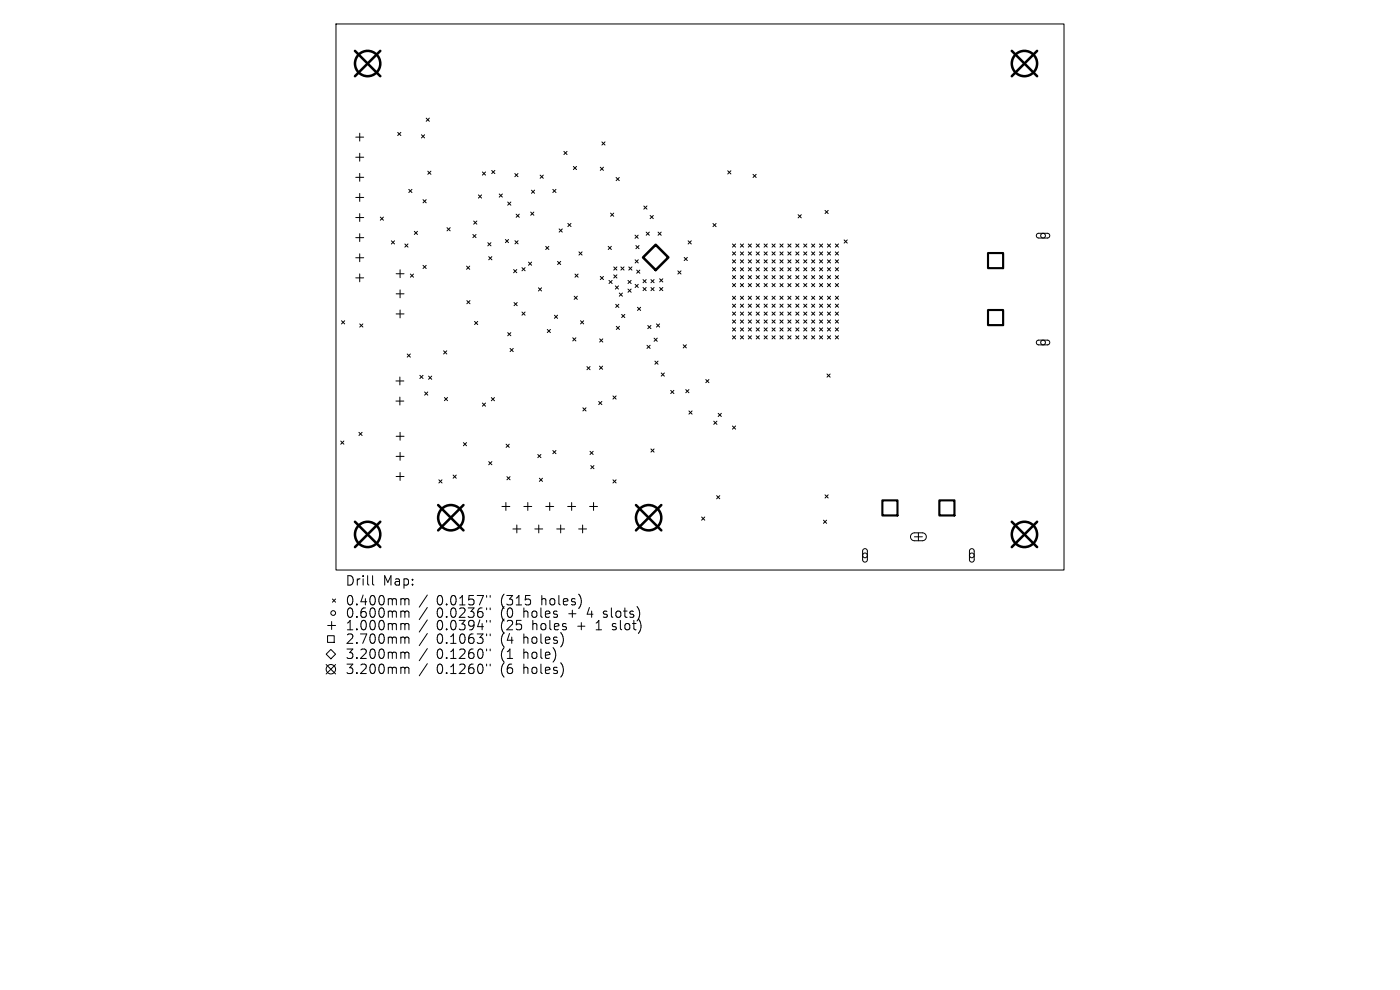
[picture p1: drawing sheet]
<svg xmlns="http://www.w3.org/2000/svg" width="297mm" height="210mm" viewBox="0 0 297 210" stroke-linecap="round" stroke-linejoin="round" font-family="sans-serif">
<defs><g id="words">
<g font-size="2.8">
<text x="73.2" y="124.5">Drill</text>
<text x="81.2" y="124.5">Map:</text>
<text x="73.2" y="128.7">0.400mm</text>
<text x="73.2" y="131.3">0.600mm</text>
<text x="92.6" y="128.7">0.0157&quot;</text>
<text x="92.6" y="131.3">0.0236&quot;</text>
<text x="106.4" y="128.7">(315</text>
<text x="106.4" y="131.3">(0</text>
<text x="111.3" y="131.3">holes</text>
<text x="115.1" y="128.7">holes)</text>
<text x="121.1" y="131.3">+</text>
<text x="125.2" y="131.3">4</text>
<text x="128.9" y="131.3">slots)</text>
<text x="73.2" y="134">1.000mm</text>
<text x="73.2" y="136.9">2.700mm</text>
<text x="92.6" y="134">0.0394&quot;</text>
<text x="92.6" y="136.9">0.1063&quot;</text>
<text x="106.4" y="134">(25</text>
<text x="106.4" y="136.9">(4</text>
<text x="111.3" y="136.9">holes)</text>
<text x="113.2" y="134">holes</text>
<text x="123" y="134">+</text>
<text x="127.2" y="134">1</text>
<text x="130.8" y="134">slot)</text>
<text x="73.2" y="140.1">3.200mm</text>
<text x="73.2" y="143.3">3.200mm</text>
<text x="92.6" y="140.1">0.1260&quot;</text>
<text x="92.6" y="143.3">0.1260&quot;</text>
<text x="106.4" y="140.1">(1</text>
<text x="106.4" y="143.3">(6</text>
<text x="111.3" y="140.1">hole)</text>
<text x="111.3" y="143.3">holes)</text>
</g>
</g></defs>
<g fill="none" stroke="#000" stroke-width=".21">
<path d="M71.3 5.1h154.4v115.8h-154.4zM75.5 29.1h1.7M75.5 33.4h1.7M75.5 37.6h1.7M76.3 28.3v1.6M76.3 32.5v1.7M76.3 36.8v1.7M84.4 28.1l.6 .7M85 28.1l-.6 .7M89.4 28.6l.7 .7M90.1 28.6l-.7 .7M90.4 25.1l.7 .6"/>
<path d="M90.8 36.3l.6 .7M91.1 25.1l-.7 .6M91.4 36.3l-.6 .7M102.3 36.5l.7 .6M103 36.5l-.7 .6M104.3 36.2l.7 .6M105 36.2l-.7 .6M109.2 36.8l.7 .7M109.9 36.8l-.7 .7M114.6 37.1l.7 .7M115.3 37.1l-.7 .7M119.6 32.1l.7 .7"/>
<path d="M120.3 32.1l-.7 .7M121.6 35.3l.7 .7M122.3 35.3l-.7 .7M127.3 35.5l.7 .6M127.7 30.1l.7 .7M128 35.5l-.7 .6M128.4 30.1l-.7 .7M130.7 37.7l.7 .6M131.4 37.7l-.7 .6M154.4 36.2l.7 .7M155.1 36.2l-.7 .7M159.7 37l.7 .7"/>
<path d="M160.4 37l-.7 .7M75.5 41.9h1.7M75.5 46.1h1.7M75.5 50.4h1.7M75.5 54.7h1.7M75.5 58.9h1.7M76.3 41v1.7M76.3 45.3v1.7M76.3 49.6v1.7M76.3 53.8v1.7M76.3 58.1v1.7M80.7 46l.6 .7"/>
<path d="M81.3 46l-.6 .7M83 51.1l.7 .7M83.7 51.1l-.7 .7M84 58.1h1.7M84.9 57.2v1.7M85.9 51.8l.7 .6M86.6 51.8l-.7 .6M86.7 40.2l.7 .6M87.1 58.1l.6 .7M87.4 40.2l-.7 .6M87.7 58.1l-.6 .7M87.9 49.1l.7 .6"/>
<path d="M88.6 49.1l-.7 .6M89.7 42.4l.7 .6M89.7 56.3l.7 .7M90.4 42.4l-.7 .6M90.4 56.3l-.7 .7M94.8 48.3l.7 .7M95.5 48.3l-.7 .7M99 56.5l.6 .6M99.6 56.5l-.6 .6M100.3 49.7l.7 .7M100.5 46.9l.7 .7M101 49.7l-.7 .7"/>
<path d="M101.2 46.9l-.7 .7M101.5 41.3l.7 .7M102.2 41.3l-.7 .7M103.5 51.5l.7 .7M103.7 54.4l.6 .7M104.2 51.5l-.7 .7M104.3 54.4l-.6 .7M105.9 41.1l.7 .7M106.6 41.1l-.7 .7M107.2 50.8l.7 .7M107.7 42.9l.7 .6M107.9 50.8l-.7 .7"/>
<path d="M108.4 42.9l-.7 .6M109 57.2l.6 .7M109.2 51.1l.7 .6M109.5 45.4l.7 .7M109.6 57.2l-.6 .7M109.9 51.1l-.7 .6M110.2 45.4l-.7 .7M110.7 56.8l.7 .6M111.4 56.8l-.7 .6M112.1 55.6l.7 .7M112.6 45l.7 .7M112.7 40.3l.7 .7"/>
<path d="M112.8 55.6l-.7 .7M113.3 45l-.7 .7M113.4 40.3l-.7 .7M115.8 52.3l.6 .6M116.4 52.3l-.6 .6M117.3 40.2l.6 .6M117.9 40.2l-.6 .6M118.3 55.4l.7 .7M118.6 48.6l.7 .6M119 55.4l-.7 .7M119.3 48.6l-.7 .6M120.5 47.4l.6 .7"/>
<path d="M121.1 47.4l-.6 .7M122 58.1l.6 .7M122.6 58.1l-.6 .7M122.8 53.4l.7 .7M123.5 53.4l-.7 .7M127.3 58.6l.7 .7M128 58.6l-.7 .7M129 52.3l.7 .6M129.2 59.5l.7 .6M129.5 45.2l.7 .7M129.7 52.3l-.7 .6M129.9 59.5l-.7 .6"/>
<path d="M130.2 45.2l-.7 .7M130.2 56.6l.7 .7M130.2 58.3l.7 .7M130.9 56.6l-.7 .7M130.9 58.3l-.7 .7M131.7 56.6l.7 .7M132.4 56.6l-.7 .7M133.2 59.5l.7 .6M133.4 56.6l.7 .7M133.9 59.5l-.7 .6M134.1 56.6l-.7 .7M134.7 49.9l.7 .7"/>
<path d="M134.7 55.1l.7 .7M134.9 52.1l.7 .7M135.1 57.3l.6 .7M135.4 49.9l-.7 .7M135.4 55.1l-.7 .7M135.6 52.1l-.7 .7M135.7 57.3l-.6 .7M136.4 59.3l.7 .7M136.6 43.7l.7 .7M137.1 59.3l-.7 .7M137.1 49.2l.7 .7M137.3 43.7l-.7 .7"/>
<path d="M137.8 49.2l-.7 .7M137.9 45.7l.7 .7M138.1 59.3l.7 .7M138.6 45.7l-.7 .7M138.8 59.3l-.7 .7M139.6 49.2l.7 .7M139.9 59.1l.7 .7M140.3 49.2l-.7 .7M140.6 59.1l-.7 .7M143.8 57.5l.7 .6M144.5 57.5l-.7 .6M145.1 54.6l.7 .7"/>
<path d="M145.8 54.6l-.7 .7M146 51.1l.7 .7M146.7 51.1l-.7 .7M151.2 47.4l.7 .7M151.9 47.4l-.7 .7M155.4 51.8l.7 .6M155.4 53.4l.7 .7M155.4 55.1l.7 .7M155.4 56.8l.7 .7M155.4 58.5l.7 .6M156.1 56.8l-.7 .7M156.1 55.1l-.7 .7"/>
<path d="M156.1 51.8l-.7 .6M156.1 53.4l-.7 .7M156.1 58.5l-.7 .6M157.1 53.4l.6 .7M157.1 55.1l.6 .7M157.1 56.8l.6 .7M157.1 51.8l.6 .6M157.1 58.5l.6 .6M157.7 55.1l-.6 .7M157.7 53.4l-.6 .7M157.7 58.5l-.6 .6M157.7 51.8l-.6 .6"/>
<path d="M157.7 56.8l-.6 .7M158.7 55.1l.7 .7M158.7 56.8l.7 .7M158.7 58.5l.7 .6M158.7 53.4l.7 .7M158.7 51.8l.7 .6M159.4 53.4l-.7 .7M159.4 51.8l-.7 .6M159.4 56.8l-.7 .7M159.4 55.1l-.7 .7M159.4 58.5l-.7 .6M160.4 56.8l.7 .7"/>
<path d="M160.4 58.5l.7 .6M160.4 55.1l.7 .7M160.4 53.4l.7 .7M160.4 51.8l.7 .6M161.1 51.8l-.7 .6M161.1 55.1l-.7 .7M161.1 53.4l-.7 .7M161.1 56.8l-.7 .7M161.1 58.5l-.7 .6M162.1 58.5l.7 .6M162.1 56.8l.7 .7M162.1 55.1l.7 .7"/>
<path d="M162.1 53.4l.7 .7M162.1 51.8l.7 .6M162.8 53.4l-.7 .7M162.8 51.8l-.7 .6M162.8 55.1l-.7 .7M162.8 56.8l-.7 .7M162.8 58.5l-.7 .6M163.8 58.5l.6 .6M163.8 56.8l.6 .7M163.8 55.1l.6 .7M163.8 53.4l.6 .7M163.8 51.8l.6 .6"/>
<path d="M164.4 51.8l-.6 .6M164.4 53.4l-.6 .7M164.4 55.1l-.6 .7M164.4 56.8l-.6 .7M164.4 58.5l-.6 .6M165.5 58.5l.6 .6M165.5 56.8l.6 .7M165.5 55.1l.6 .7M165.5 51.8l.6 .6M165.5 53.4l.6 .7M166.1 51.8l-.6 .6M166.1 53.4l-.6 .7"/>
<path d="M166.1 55.1l-.6 .7M166.1 56.8l-.6 .7M166.1 58.5l-.6 .6M167.1 58.5l.7 .6M167.1 56.8l.7 .7M167.1 53.4l.7 .7M167.1 55.1l.7 .7M167.1 51.8l.7 .6M167.8 51.8l-.7 .6M167.8 53.4l-.7 .7M167.8 55.1l-.7 .7M167.8 56.8l-.7 .7"/>
<path d="M167.8 58.5l-.7 .6M168.8 58.5l.7 .6M168.8 55.1l.7 .7M168.8 56.8l.7 .7M168.8 53.4l.7 .7M168.8 51.8l.7 .6M169.3 45.5l.7 .7M169.5 51.8l-.7 .6M169.5 53.4l-.7 .7M169.5 55.1l-.7 .7M169.5 56.8l-.7 .7M169.5 58.5l-.7 .6"/>
<path d="M170 45.5l-.7 .7M170.5 56.8l.7 .7M170.5 58.5l.7 .6M170.5 55.1l.7 .7M170.5 53.4l.7 .7M170.5 51.8l.7 .6M171.2 51.8l-.7 .6M171.2 53.4l-.7 .7M171.2 55.1l-.7 .7M171.2 56.8l-.7 .7M171.2 58.5l-.7 .6M172.2 58.5l.6 .6"/>
<path d="M172.2 56.8l.6 .7M172.2 53.4l.6 .7M172.2 51.8l.6 .6M172.2 55.1l.6 .7M172.8 51.8l-.6 .6M172.8 53.4l-.6 .7M172.8 55.1l-.6 .7M172.8 56.8l-.6 .7M172.8 58.5l-.6 .6M173.9 58.5l.6 .6M173.9 55.1l.6 .7M173.9 53.4l.6 .7"/>
<path d="M173.9 56.8l.6 .7M173.9 51.8l.6 .6M174.5 51.8l-.6 .6M174.5 53.4l-.6 .7M174.5 55.1l-.6 .7M174.5 56.8l-.6 .7M174.5 58.5l-.6 .6M175 44.6l.7 .7M175.5 51.8l.7 .6M175.5 56.8l.7 .7M175.5 55.1l.7 .7M175.5 58.5l.7 .6"/>
<path d="M175.5 53.4l.7 .7M175.7 44.6l-.7 .7M176.2 51.8l-.7 .6M176.2 53.4l-.7 .7M176.2 55.1l-.7 .7M176.2 56.8l-.7 .7M176.2 58.5l-.7 .6M177.2 53.4l.7 .7M177.2 58.5l.7 .6M177.2 56.8l.7 .7M177.2 55.1l.7 .7M177.2 51.8l.7 .6"/>
<path d="M177.9 51.8l-.7 .6M177.9 53.4l-.7 .7M177.9 55.1l-.7 .7M177.9 56.8l-.7 .7M177.9 58.5l-.7 .6M179.1 50.9l.6 .7M179.7 50.9l-.6 .7M220 49.6l.3-.1h2l.3 .2 .1 .4-.4 .4h-2l-.4-.3zM72.5 68l.6 .7M73.1 68l-.6 .7M76.3 68.7l.7 .7M77 68.7l-.7 .7"/>
<path d="M84 62.3h1.7M84 66.6h1.7M84.8 80v1.7M84.9 61.5v1.7M84.9 65.8v1.6M86.4 75.1l.7 .7M87.1 75.1l-.7 .7M89.1 79.6l.6 .7M89.7 79.6l-.6 .7M90.9 79.8l.7 .7M91.6 79.8l-.7 .7M94.1 74.4l.7 .7"/>
<path d="M94.8 74.4l-.7 .7M99 63.8l.7 .6M99.7 63.8l-.7 .6M100.7 68.2l.6 .7M101.3 68.2l-.6 .7M107.7 70.6l.7 .6M108.2 73.9l.7 .7M108.4 70.6l-.7 .6M108.9 73.9l-.7 .7M109 64.2l.7 .6M109.7 64.2l-.7 .6M110.7 66.2l.7 .7"/>
<path d="M111.4 66.2l-.7 .7M114.2 61.1l.7 .6M114.9 61.1l-.7 .6M116.1 69.9l.7 .7M116.8 69.9l-.7 .7M117.6 66.9l.7 .6M118.3 66.9l-.7 .6M121.5 71.7l.7 .6M121.8 62.8l.7 .7M122.2 71.7l-.7 .6M122.5 62.8l-.7 .7M123.2 68l.6 .7"/>
<path d="M123.8 68l-.6 .7M124.5 77.8l.7 .6M125.2 77.8l-.7 .6M127.2 77.7l.6 .6M127.2 71.9l.7 .7M127.8 77.7l-.6 .6M127.9 71.9l-.7 .7M130.5 60.7l.7 .6M130.6 64.5l.7 .7M130.7 69.2l.7 .7M131.2 60.7l-.7 .6M131.3 64.5l-.7 .7"/>
<path d="M131.4 62.2l.6 .6M131.4 69.2l-.7 .7M131.9 66.7l.7 .7M132 62.2l-.6 .6M132.6 66.7l-.7 .7M133.2 61.3l.7 .7M133.9 61.3l-.7 .7M134.7 60.3l.7 .7M135.2 65.2l.7 .7M135.4 60.3l-.7 .7M135.9 65.2l-.7 .7M136.4 61l.7 .7"/>
<path d="M137.1 61l-.7 .7M137.3 73.2l.6 .7M137.4 69l.7 .7M137.9 73.2l-.6 .7M138.1 61l.7 .7M138.1 69l-.7 .7M138.8 61l-.7 .7M138.8 71.7l.6 .7M138.9 76.6l.7 .7M139.3 68.7l.6 .7M139.4 71.7l-.6 .7M139.6 76.6l-.7 .7"/>
<path d="M139.9 68.7l-.6 .7M139.9 61l.7 .7M140.3 79.1l.6 .7M140.6 61l-.7 .7M140.9 79.1l-.6 .7M144.9 73.1l.7 .7M145.6 73.1l-.7 .7M155.4 60.1l.7 .7M155.4 62.8l.7 .7M155.4 64.5l.7 .7M155.4 66.2l.7 .7M155.4 67.9l.7 .6"/>
<path d="M155.4 69.5l.7 .7M155.4 71.2l.7 .7M156.1 60.1l-.7 .7M156.1 62.8l-.7 .7M156.1 64.5l-.7 .7M156.1 66.2l-.7 .7M156.1 67.9l-.7 .6M156.1 69.5l-.7 .7M156.1 71.2l-.7 .7M157.1 60.1l.6 .7M157.1 64.5l.6 .7M157.1 66.2l.6 .7"/>
<path d="M157.1 67.9l.6 .6M157.1 69.5l.6 .7M157.1 71.2l.6 .7M157.1 62.8l.6 .7M157.7 62.8l-.6 .7M157.7 64.5l-.6 .7M157.7 66.2l-.6 .7M157.7 67.9l-.6 .6M157.7 60.1l-.6 .7M157.7 69.5l-.6 .7M157.7 71.2l-.6 .7M158.7 66.2l.7 .7"/>
<path d="M158.7 67.9l.7 .6M158.7 69.5l.7 .7M158.7 60.1l.7 .7M158.7 64.5l.7 .7M158.7 62.8l.7 .7M158.7 71.2l.7 .7M159.4 62.8l-.7 .7M159.4 64.5l-.7 .7M159.4 66.2l-.7 .7M159.4 67.9l-.7 .6M159.4 69.5l-.7 .7M159.4 60.1l-.7 .7"/>
<path d="M159.4 71.2l-.7 .7M160.4 60.1l.7 .7M160.4 67.9l.7 .6M160.4 69.5l.7 .7M160.4 71.2l.7 .7M160.4 66.2l.7 .7M160.4 62.8l.7 .7M160.4 64.5l.7 .7M161.1 62.8l-.7 .7M161.1 64.5l-.7 .7M161.1 66.2l-.7 .7M161.1 67.9l-.7 .6"/>
<path d="M161.1 69.5l-.7 .7M161.1 60.1l-.7 .7M161.1 71.2l-.7 .7M162.1 60.1l.7 .7M162.1 69.5l.7 .7M162.1 71.2l.7 .7M162.1 67.9l.7 .6M162.1 64.5l.7 .7M162.1 66.2l.7 .7M162.1 62.8l.7 .7M162.8 71.2l-.7 .7M162.8 62.8l-.7 .7"/>
<path d="M162.8 64.5l-.7 .7M162.8 66.2l-.7 .7M162.8 67.9l-.7 .6M162.8 69.5l-.7 .7M162.8 60.1l-.7 .7M163.8 71.2l.6 .7M163.8 69.5l.6 .7M163.8 66.2l.6 .7M163.8 67.9l.6 .6M163.8 64.5l.6 .7M163.8 60.1l.6 .7M163.8 62.8l.6 .7"/>
<path d="M164.4 69.5l-.6 .7M164.4 62.8l-.6 .7M164.4 64.5l-.6 .7M164.4 66.2l-.6 .7M164.4 67.9l-.6 .6M164.4 60.1l-.6 .7M164.4 71.2l-.6 .7M165.5 60.1l.6 .7M165.5 71.2l.6 .7M165.5 67.9l.6 .6M165.5 69.5l.6 .7M165.5 66.2l.6 .7"/>
<path d="M165.5 64.5l.6 .7M165.5 62.8l.6 .7M166.1 67.9l-.6 .6M166.1 62.8l-.6 .7M166.1 64.5l-.6 .7M166.1 66.2l-.6 .7M166.1 69.5l-.6 .7M166.1 60.1l-.6 .7M166.1 71.2l-.6 .7M167.1 60.1l.7 .7M167.1 69.5l.7 .7M167.1 71.2l.7 .7"/>
<path d="M167.1 67.9l.7 .6M167.1 64.5l.7 .7M167.1 62.8l.7 .7M167.1 66.2l.7 .7M167.8 66.2l-.7 .7M167.8 62.8l-.7 .7M167.8 64.5l-.7 .7M167.8 67.9l-.7 .6M167.8 69.5l-.7 .7M167.8 60.1l-.7 .7M167.8 71.2l-.7 .7M168.8 60.1l.7 .7"/>
<path d="M168.8 71.2l.7 .7M168.8 69.5l.7 .7M168.8 66.2l.7 .7M168.8 64.5l.7 .7M168.8 67.9l.7 .6M168.8 62.8l.7 .7M169.5 64.5l-.7 .7M169.5 71.2l-.7 .7M169.5 62.8l-.7 .7M169.5 66.2l-.7 .7M169.5 67.9l-.7 .6M169.5 69.5l-.7 .7"/>
<path d="M169.5 60.1l-.7 .7M170.5 60.1l.7 .7M170.5 71.2l.7 .7M170.5 67.9l.7 .6M170.5 66.2l.7 .7M170.5 69.5l.7 .7M170.5 64.5l.7 .7M170.5 62.8l.7 .7M171.2 62.8l-.7 .7M171.2 69.5l-.7 .7M171.2 64.5l-.7 .7M171.2 66.2l-.7 .7"/>
<path d="M171.2 67.9l-.7 .6M171.2 60.1l-.7 .7M171.2 71.2l-.7 .7M172.2 60.1l.6 .7M172.2 69.5l.6 .7M172.2 67.9l.6 .6M172.2 71.2l.6 .7M172.2 66.2l.6 .7M172.2 64.5l.6 .7M172.2 62.8l.6 .7M172.8 67.9l-.6 .6M172.8 62.8l-.6 .7"/>
<path d="M172.8 64.5l-.6 .7M172.8 66.2l-.6 .7M172.8 69.5l-.6 .7M172.8 60.1l-.6 .7M172.8 71.2l-.6 .7M173.9 60.1l.6 .7M173.9 71.2l.6 .7M173.9 69.5l.6 .7M173.9 66.2l.6 .7M173.9 64.5l.6 .7M173.9 62.8l.6 .7M173.9 67.9l.6 .6"/>
<path d="M174.5 66.2l-.6 .7M174.5 62.8l-.6 .7M174.5 64.5l-.6 .7M174.5 67.9l-.6 .6M174.5 69.5l-.6 .7M174.5 60.1l-.6 .7M174.5 71.2l-.6 .7M175.4 79.3l.7 .7M175.5 60.1l.7 .7M175.5 71.2l.7 .7M175.5 67.9l.7 .6M175.5 66.2l.7 .7"/>
<path d="M175.5 64.5l.7 .7M175.5 69.5l.7 .7M175.5 62.8l.7 .7M176.1 79.3l-.7 .7M176.2 64.5l-.7 .7M176.2 62.8l-.7 .7M176.2 66.2l-.7 .7M176.2 67.9l-.7 .6M176.2 69.5l-.7 .7M176.2 60.1l-.7 .7M176.2 71.2l-.7 .7M177.2 69.5l.7 .7"/>
<path d="M177.2 60.1l.7 .7M177.2 67.9l.7 .6M177.2 66.2l.7 .7M177.2 71.2l.7 .7M177.2 64.5l.7 .7M177.2 62.8l.7 .7M177.9 62.8l-.7 .7M177.9 64.5l-.7 .7M177.9 66.2l-.7 .7M177.9 67.9l-.7 .6M177.9 69.5l-.7 .7M177.9 60.1l-.7 .7"/>
<path d="M177.9 71.2l-.7 .7M220 72.3l.3-.1h2l.3 .2 .1 .3-.4 .5h-2l-.4-.4zM72.3 93.6l.7 .6M73 93.6l-.7 .6M76.1 91.7l.7 .7M76.8 91.7l-.7 .7M84 80.8h1.7M84 85.1h1.7M84 92.5h1.7M84 96.8h1.7M84.8 84.2v1.7M84.9 91.7v1.7"/>
<path d="M84.9 96v1.7M90.1 83.1l.7 .7M90.8 83.1l-.7 .7M94.3 84.3l.6 .7M94.9 84.3l-.6 .7M98.3 93.9l.7 .7M99 93.9l-.7 .7M102.3 85.5l.7 .7M103 85.5l-.7 .7M103.7 97.9l.6 .7M104.2 84.3l.7 .7M104.3 97.9l-.6 .7"/>
<path d="M104.9 84.3l-.7 .7M107.4 94.2l.6 .7M108 94.2l-.6 .7M114.1 96.4l.7 .7M114.8 96.4l-.7 .7M117.3 95.6l.6 .6M117.9 95.6l-.6 .6M123.7 86.5l.6 .7M124.3 86.5l-.6 .7M125.2 95.7l.6 .7M125.3 98.8l.7 .6M125.8 95.7l-.6 .7"/>
<path d="M126 98.8l-.7 .6M127 85.2l.7 .6M127.7 85.2l-.7 .6M130 84l.7 .7M130.7 84l-.7 .7M138.1 95.2l.7 .7M138.8 95.2l-.7 .7M142.3 82.8l.7 .7M143 82.8l-.7 .7M145.5 82.6l.7 .7M146.2 82.6l-.7 .7M146.2 87.2l.6 .6"/>
<path d="M146.8 87.2l-.6 .6M149.7 80.5l.7 .7M150.4 80.5l-.7 .7M151.4 89.3l.7 .7M152.1 89.3l-.7 .7M152.4 87.7l.6 .7M153 87.7l-.6 .7M155.4 90.4l.7 .6M156.1 90.4l-.7 .6M84 101.1h1.7M84.9 100.2v1.7M93.1 101.8l.7 .7"/>
<path d="M93.8 101.8l-.7 .7M96.1 100.8l.7 .6M96.8 100.8l-.7 .6M106.5 107.4h1.7M107.3 106.6v1.7M107.5 101.1l.7 .7M108.2 101.1l-.7 .7M108.8 112.2h1.7M109.6 111.4v1.6M111.1 107.4h1.7M112 106.6v1.7M113.5 112.2h1.6"/>
<path d="M114.3 111.4v1.6M114.4 101.4l.7 .7M115.1 101.4l-.7 .7M115.8 107.4h1.7M116.6 106.6v1.7M118.1 112.2h1.7M118.9 111.4v1.6M120.4 107.4h1.7M121.3 106.6v1.7M122.8 112.2h1.6M123.6 111.4v1.6M125.1 107.4h1.7"/>
<path d="M125.9 106.6v1.7M130 101.8l.7 .7M130.7 101.8l-.7 .7M148.8 109.7l.7 .6M149.5 109.7l-.7 .6M152 105.1l.7 .7M152.7 105.1l-.7 .7M174.7 110.3l.7 .7M175 105l.7 .6M175.4 110.3l-.7 .7M175.7 105l-.7 .6M183.1 116.5l.6-.1 .3 .4v2l-.4 .4h-.4l-.2-.4v-2z"/>
<path d="M193.4 113.3l.5-.3h1.8a.84 .84 0 0 1 .8 .9 .84 .84 0 0 1-.8 .8h-1.7a.84 .84 0 0 1-.8-.5 .84 .84 0 0 1 .2-.9zM194 113.9h1.7M194.8 113v1.7M205.8 116.5l.5-.1 .4 .4v2l-.4 .4h-.4l-.2-.4v-2zM69.5 134.9h1.4v1.4h-1.4zM69.5 132.7h1.7M70.2 137.8l1 1-1 1-1-1zM70.4 131.8v1.7M70.5 127.1l.7 .6M71.2 127.1l-.7 .6M79 122.1v1.7l.3 .3M85.3 127l.5 .1 .1 .2"/>
<path d="M85.3 129.6h.3l.3 .3M85.3 132.3h.3l.3 .3M85.3 135.1h.3l.3 .3M85.3 138.3h.3l.3 .3M85.9 127.3l.3-.3 .5 .1 .1 1.2M85.9 127.3v1M85.9 129.9v1.1M85.9 132.6v1M85.9 135.4v1.1M85.9 138.6v1.1M85.9 129.9l.3-.3 .5 .1 .1 1.3M85.9 132.6l.3-.3 .5 .1 .1 1.2"/>
<path d="M85.9 135.4l.3-.3 .5 .1 .1 1.3M85.9 138.6l.3-.3 .5 .1 .1 1.3M90.7 126.2l-1.8 2.6M90.7 128.9l-1.8 2.5M90.7 131.5l-1.8 2.6M90.7 134.4l-1.8 2.6M90.7 137.6l-1.8 2.6M103.2 126.3v.4M103.2 129v.3M103.2 131.6v.4M103.2 134.5v.4M103.2 137.7v.4"/>
<path d="M104 126.3v.4M104 129v.3M104 131.6v.4M104 134.5v.4M104 137.7v.4M128 130.9l.2 .1M128.1 129.7v.5M129.9 133.5l.2 .1M69.2 141l2 2M71.2 141l-2 2M85.3 141.5l.5 .1 .1 .2M85.9 141.8v1.1"/>
<path d="M85.9 141.8l.3-.3 .5 .1 .1 1.3M90.7 140.8l-1.8 2.6M103.2 140.9v.4M104 140.9v.4"/>
<circle cx="221.3" cy="50" r=".5"/>
<circle cx="221.3" cy="72.7" r=".5"/>
<circle cx="183.5" cy="117.8" r=".5"/>
<circle cx="206.2" cy="117.8" r=".5"/>
<circle cx="70.7" cy="130" r=".5"/>
<circle cx="70.2" cy="142" r="1"/>
</g>
<path d="M209.6 53.7h3.2v3.2h-3.2zM209.6 65.8h3.2v3.2h-3.2zM187.2 106.1h3.2v3.2h-3.2zM199.3 106.1h3.2v3.2h-3.2z" fill="none" stroke="#000" stroke-width=".45"/>
<g fill="none" stroke="#000" stroke-width=".54">
<path d="M75.3 10.8l5.4 5.4M80.7 10.8l-5.4 5.4M214.6 10.8l5.4 5.4M220 10.8l-5.4 5.4M136.4 54.6l2.7-2.7 2.7 2.7-2.7 2.7zM75.3 110.7l5.4 5.4M80.7 110.7l-5.4 5.4M93 107.1l5.3 5.4M98.3 107.1l-5.3 5.4M134.9 107.1l5.4 5.4M140.3 107.1l-5.4 5.4M214.6 110.7l5.4 5.4"/>
<path d="M220 110.7l-5.4 5.4"/>
<circle cx="78" cy="13.5" r="2.69"/>
<circle cx="217.3" cy="13.5" r="2.69"/>
<circle cx="78" cy="113.4" r="2.69"/>
<circle cx="95.6" cy="109.8" r="2.69"/>
<circle cx="137.6" cy="109.8" r="2.69"/>
<circle cx="217.3" cy="113.4" r="2.69"/>
</g>
<use href="#words"/>
</svg>
